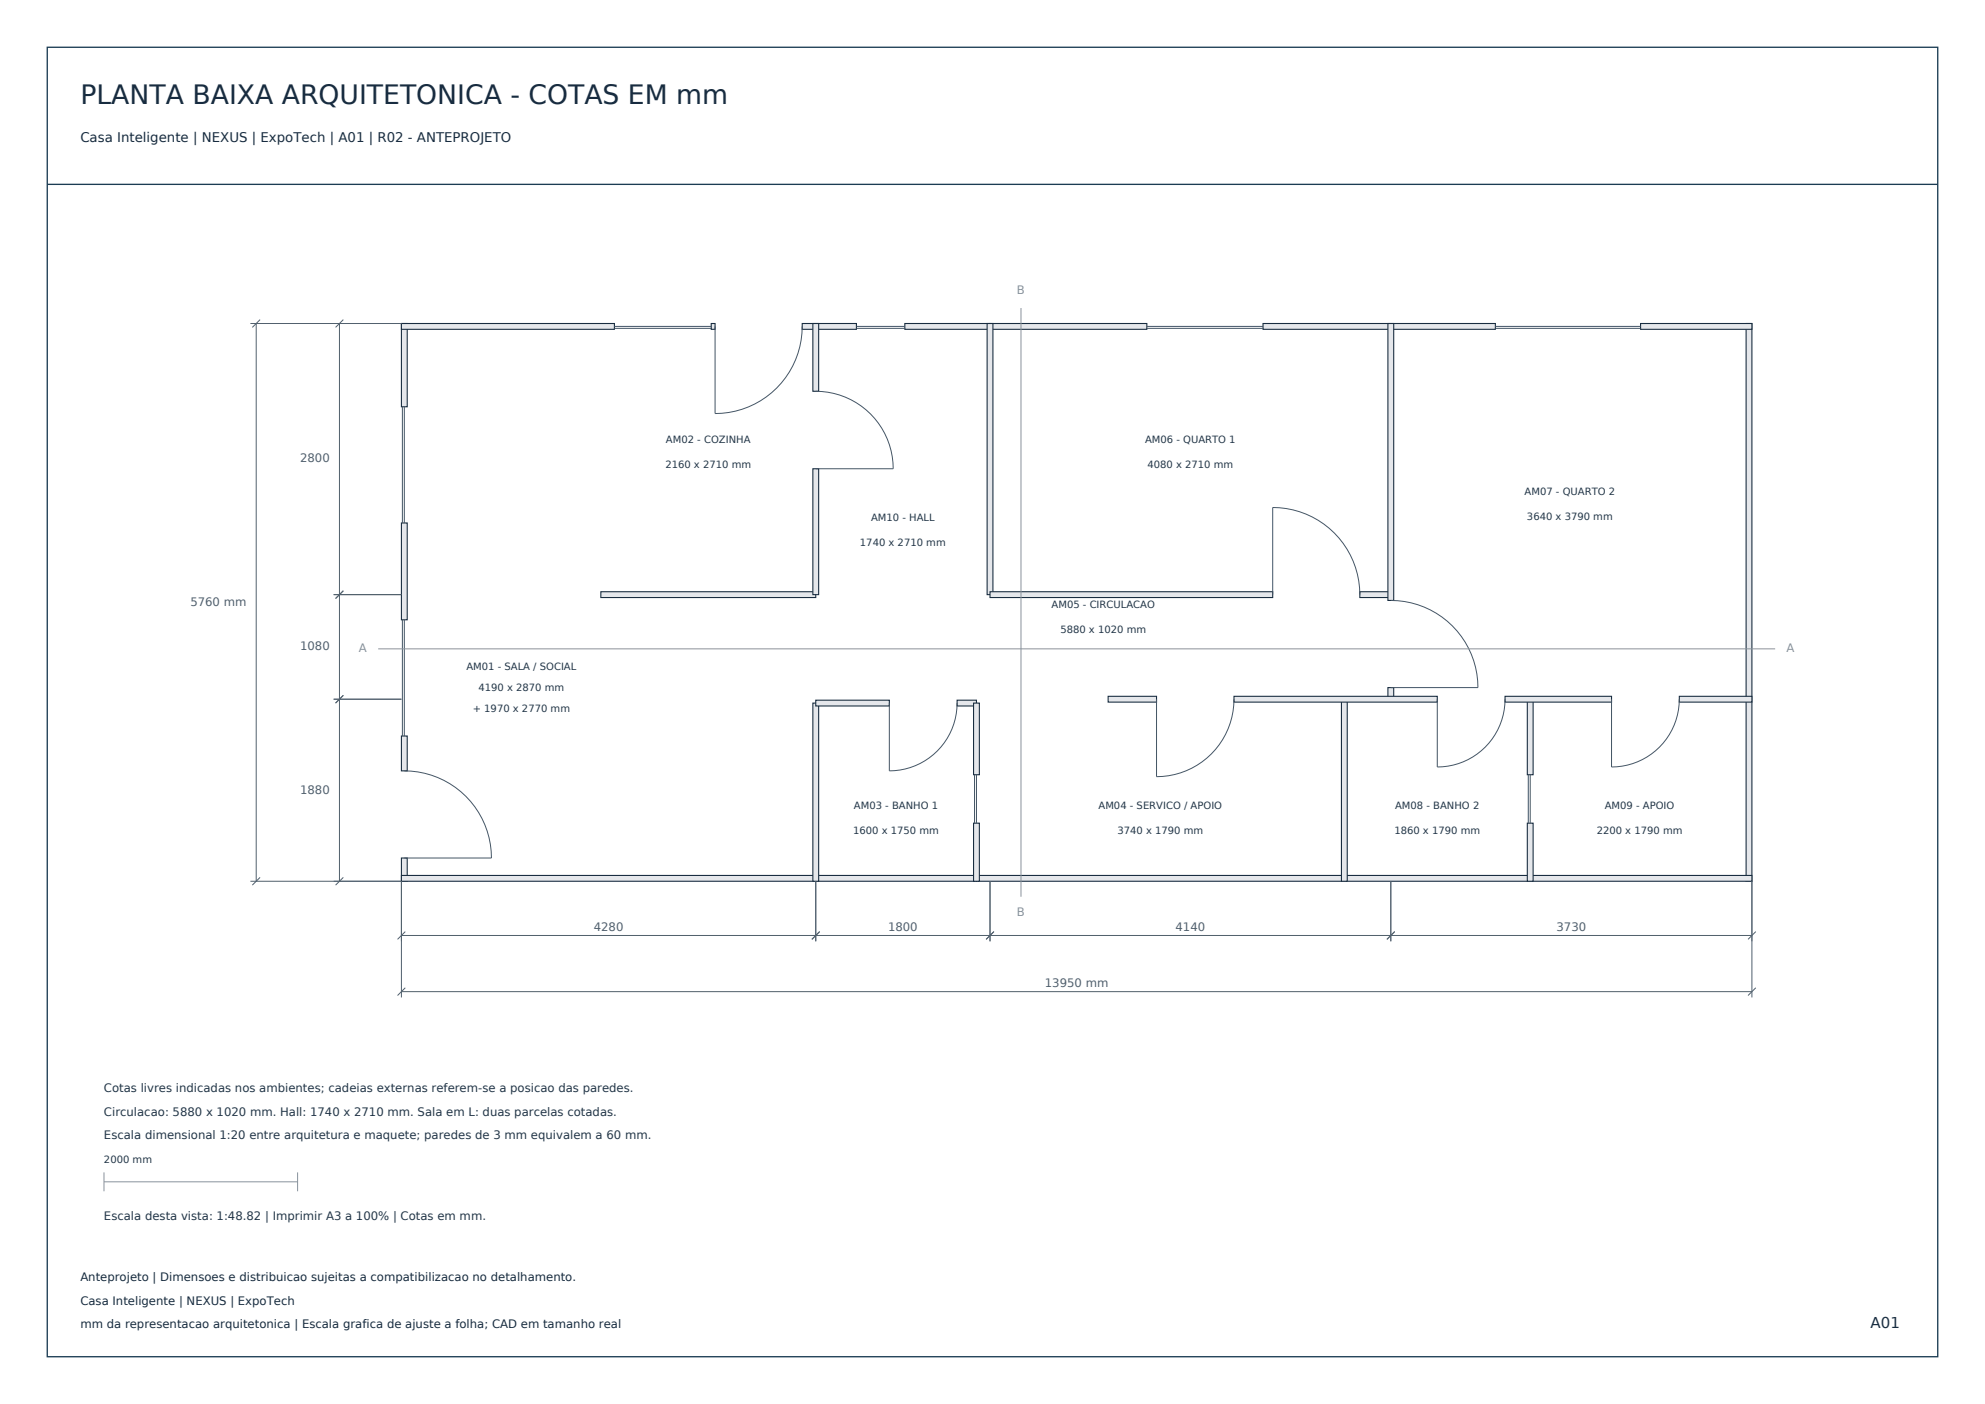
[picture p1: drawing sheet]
<svg xmlns="http://www.w3.org/2000/svg" width="420mm" height="297mm" viewBox="0 0 420 297" stroke-linecap="round" stroke-linejoin="round" font-family="sans-serif">
<defs><g id="words">
<text font-size="5.6" fill="#182c40" x="17" y="22">PLANTA BAIXA ARQUITETONICA - COTAS EM mm</text>
<text font-size="3.2" fill="#182c40" x="395.8" y="281">A01</text>
<text font-size="2.8" fill="#182c40" x="17" y="30">Casa Inteligente | NEXUS | ExpoTech | A01 | R02 - ANTEPROJETO</text>
<g font-size="2.5" fill="#8c9299">
<text x="215.2" y="62.2">B</text>
<text x="75.9" y="138">A</text>
<text x="378" y="138">A</text>
<text x="215.2" y="193.7">B</text>
</g>
<g font-size="2.5" fill="#51606b">
<text x="63.5" y="97.8">2800</text>
<text x="40.3" y="128.1">5760 mm</text>
<text x="63.5" y="137.6">1080</text>
<text x="63.5" y="167.9">1880</text>
<text x="125.6" y="197">4280</text>
<text x="187.9" y="197">1800</text>
<text x="248.7" y="197">4140</text>
<text x="329.3" y="197">3730</text>
<text x="221.1" y="208.8">13950 mm</text>
</g>
<g font-size="2.5" fill="#243747">
<text x="22" y="231">Cotas livres indicadas nos ambientes; cadeias externas referem-se a posicao das paredes.</text>
<text x="22" y="236">Circulacao: 5880 x 1020 mm. Hall: 1740 x 2710 mm. Sala em L: duas parcelas cotadas.</text>
<text x="22" y="241">Escala dimensional 1:20 entre arquitetura e maquete; paredes de 3 mm equivalem a 60 mm.</text>
<text x="22" y="258">Escala desta vista: 1:48.82 | Imprimir A3 a 100% | Cotas em mm.</text>
</g>
<g font-size="2.5" fill="#182c40">
<text x="17" y="271">Anteprojeto | Dimensoes e distribuicao sujeitas a compatibilizacao no detalhamento.</text>
<text x="17" y="276">Casa Inteligente | NEXUS | ExpoTech</text>
<text x="17" y="281">mm da representacao arquitetonica | Escala grafica de ajuste a folha; CAD em tamanho real</text>
</g>
<g font-size="2.1" fill="#243747">
<text x="140.9" y="93.6">AM02 - COZINHA</text>
<text x="242.3" y="93.6">AM06 - QUARTO 1</text>
<text x="140.8" y="98.9">2160 x 2710 mm</text>
<text x="242.8" y="98.9">4080 x 2710 mm</text>
<text x="322.6" y="104.7">AM07 - QUARTO 2</text>
<text x="184.3" y="110.1">AM10 - HALL</text>
<text x="323.1" y="110">3640 x 3790 mm</text>
<text x="182" y="115.4">1740 x 2710 mm</text>
<text x="222.5" y="128.5">AM05 - CIRCULACAO</text>
<text x="224.4" y="133.9">5880 x 1020 mm</text>
<text x="98.7" y="141.7">AM01 - SALA / SOCIAL</text>
<text x="101.3" y="146.2">4190 x 2870 mm</text>
<text x="100" y="150.7">+ 1970 x 2770 mm</text>
<text x="180.7" y="171.1">AM03 - BANHO 1</text>
<text x="232.4" y="171.1">AM04 - SERVICO / APOIO</text>
<text x="295.2" y="171.1">AM08 - BANHO 2</text>
<text x="339.5" y="171.1">AM09 - APOIO</text>
<text x="180.5" y="176.5">1600 x 1750 mm</text>
<text x="236.4" y="176.5">3740 x 1790 mm</text>
<text x="295" y="176.5">1860 x 1790 mm</text>
<text x="337.8" y="176.5">2200 x 1790 mm</text>
<text x="22" y="246">2000 mm</text>
</g>
</g></defs>
<path d="M10 10h400v277h-400zM10 39h400" fill="none" stroke="#1b3c53" stroke-width=".28"/>
<g fill="#e5e7eb" stroke="#182c40" stroke-width=".23">
<path d="M84.9 181.5h1.3v4.9h-1.3z" fill-rule="evenodd"/>
<path d="M84.9 155.7h1.3v7.4h-1.3z" fill-rule="evenodd"/>
<path d="M84.9 110.6h1.3v20.5h-1.3z" fill-rule="evenodd"/>
<path d="M84.9 68.4h1.3v17.6h-1.3z" fill-rule="evenodd"/>
</g>
<path d="M85.1 86v24.6M85.5 86v24.6M85.1 131.1v24.6M85.5 131.1v24.6M85.5 163.1a18.4 18.4 0 0 1 18.5 18.4h-18.5" fill="none" stroke="#425568" stroke-width=".21"/>
<g fill="#e5e7eb" stroke="#182c40" stroke-width=".23">
<path d="M369.5 68.4h1.2v118h-1.2z" fill-rule="evenodd"/>
<path d="M84.9 185.2h121.7v1.2h-121.7z" fill-rule="evenodd"/>
<path d="M206.6 185.2h164.1v1.2h-164.1z" fill-rule="evenodd"/>
<path d="M84.9 68.4h45.1v1.3h-45.1z" fill-rule="evenodd"/>
<path d="M150.5 68.4h.8v1.3h-.8z" fill-rule="evenodd"/>
<path d="M169.7 68.4h11.5v1.3h-11.5z" fill-rule="evenodd"/>
<path d="M191.4 68.4h18.1v1.3h-18.1z" fill-rule="evenodd"/>
</g>
<path d="M130 69h20.5M130 69.5h20.5M151.3 69v18.5a18.4 18.4 0 0 0 18.4-18.5M181.2 69h10.2M181.2 69.5h10.2" fill="none" stroke="#425568" stroke-width=".21"/>
<g fill="#e5e7eb" stroke="#182c40" stroke-width=".23">
<path d="M209.5 68.4h33.2v1.3h-33.2z" fill-rule="evenodd"/>
<path d="M267.2 68.4h49.2v1.3h-49.2z" fill-rule="evenodd"/>
<path d="M347.1 68.4h23.6v1.3h-23.6z" fill-rule="evenodd"/>
</g>
<path d="M242.7 69h24.5M242.7 69.5h24.5M316.4 69h30.7M316.4 69.5h30.7" fill="none" stroke="#425568" stroke-width=".21"/>
<g fill="#e5e7eb" stroke="#182c40" stroke-width=".23">
<path d="M127.1 125.2h45.5v1.2h-45.5z" fill-rule="evenodd"/>
<path d="M172 99.2h1.2v26.6h-1.2z" fill-rule="evenodd"/>
<path d="M172 68.4h1.2v14.4h-1.2z" fill-rule="evenodd"/>
</g>
<path d="M172.6 82.8a16.4 16.4 0 0 1 16.4 16.4h-16.4" fill="none" stroke="#425568" stroke-width=".21"/>
<g fill="#e5e7eb" stroke="#182c40" stroke-width=".23">
<path d="M172 148.7h1.2v37.7h-1.2z" fill-rule="evenodd"/>
<path d="M172.6 148.1h15.6v1.2h-15.6z" fill-rule="evenodd"/>
<path d="M202.5 148.1h4.1v1.2h-4.1z" fill-rule="evenodd"/>
</g>
<path d="M188.2 148.7v14.4a14.3 14.3 0 0 0 14.3-14.4" fill="none" stroke="#425568" stroke-width=".21"/>
<g fill="#e5e7eb" stroke="#182c40" stroke-width=".23">
<path d="M206 174.1h1.2v12.3h-1.2z" fill-rule="evenodd"/>
<path d="M206 148.7h1.2v15.2h-1.2z" fill-rule="evenodd"/>
</g>
<path d="M206.2 163.9v10.2M206.6 163.9v10.2" fill="none" stroke="#425568" stroke-width=".21"/>
<g fill="#e5e7eb" stroke="#182c40" stroke-width=".23">
<path d="M208.9 68.4h1.2v57.4h-1.2z" fill-rule="evenodd"/>
<path d="M209.5 125.2h59.8v1.2h-59.8z" fill-rule="evenodd"/>
<path d="M287.7 125.2h6.6v1.2h-6.6z" fill-rule="evenodd"/>
</g>
<path d="M269.3 125.8v-18.4a18.4 18.4 0 0 1 18.4 18.4" fill="none" stroke="#425568" stroke-width=".21"/>
<g fill="#e5e7eb" stroke="#182c40" stroke-width=".23">
<path d="M293.7 145.5h1.2v2.4h-1.2z" fill-rule="evenodd"/>
<path d="M293.7 68.4h1.2v58.6h-1.2z" fill-rule="evenodd"/>
</g>
<path d="M294.3 127a18.4 18.4 0 0 1 18.4 18.5h-18.4" fill="none" stroke="#425568" stroke-width=".21"/>
<g fill="#e5e7eb" stroke="#182c40" stroke-width=".23">
<path d="M283.8 147.9h1.3v38.5h-1.3z" fill-rule="evenodd"/>
<path d="M323.2 174.1h1.2v12.3h-1.2z" fill-rule="evenodd"/>
<path d="M323.2 147.9h1.2v16h-1.2z" fill-rule="evenodd"/>
</g>
<path d="M323.4 163.9v10.2M323.8 163.9v10.2" fill="none" stroke="#425568" stroke-width=".21"/>
<g fill="#e5e7eb" stroke="#182c40" stroke-width=".23">
<path d="M234.5 147.3h10.2v1.2h-10.2z" fill-rule="evenodd"/>
<path d="M261.1 147.3h43v1.2h-43z" fill-rule="evenodd"/>
<path d="M318.4 147.3h22.6v1.2h-22.6z" fill-rule="evenodd"/>
<path d="M355.3 147.3h15.4v1.2h-15.4z" fill-rule="evenodd"/>
</g>
<path d="M244.7 147.9v16.4a16.4 16.4 0 0 0 16.4-16.4M304.1 147.9v14.3a14.3 14.3 0 0 0 14.3-14.3M341 147.9v14.3a14.3 14.3 0 0 0 14.3-14.3" fill="none" stroke="#425568" stroke-width=".21"/>
<g fill="none" stroke="#51606b" stroke-width=".21">
<path d="M53 68.4h31.9M54.2 68.4v118M55 67.6l-1.6 1.7M71.8 68.4v118M72.6 67.6l-1.6 1.7M70.6 125.8h14.3M72.6 125l-1.6 1.6M70.6 147.9h14.3M72.6 147.1l-1.6 1.6M53 186.4h31.9v24.6M55 185.6l-1.6 1.6M72.6 185.6l-1.6 1.6"/>
<path d="M84.9 197.9h285.8M85.8 197.1l-1.7 1.6M172.6 186.4v12.7M173.4 197.1l-1.6 1.6M209.5 186.4v12.7M210.3 197.1l-1.6 1.6M294.3 186.4v12.7M295.1 197.1l-1.6 1.6M370.7 186.4v24.6M371.5 197.1l-1.6 1.6M84.9 209.8h285.8M85.8 209l-1.7 1.6"/>
<path d="M371.5 209l-1.6 1.6"/>
</g>
<path d="M216 65.2v124.5M80 137.3h295.6M22 250h41M22 248v4M63 248v4" fill="none" stroke="#8c9299" stroke-width=".21"/>
<use href="#words"/>
</svg>
